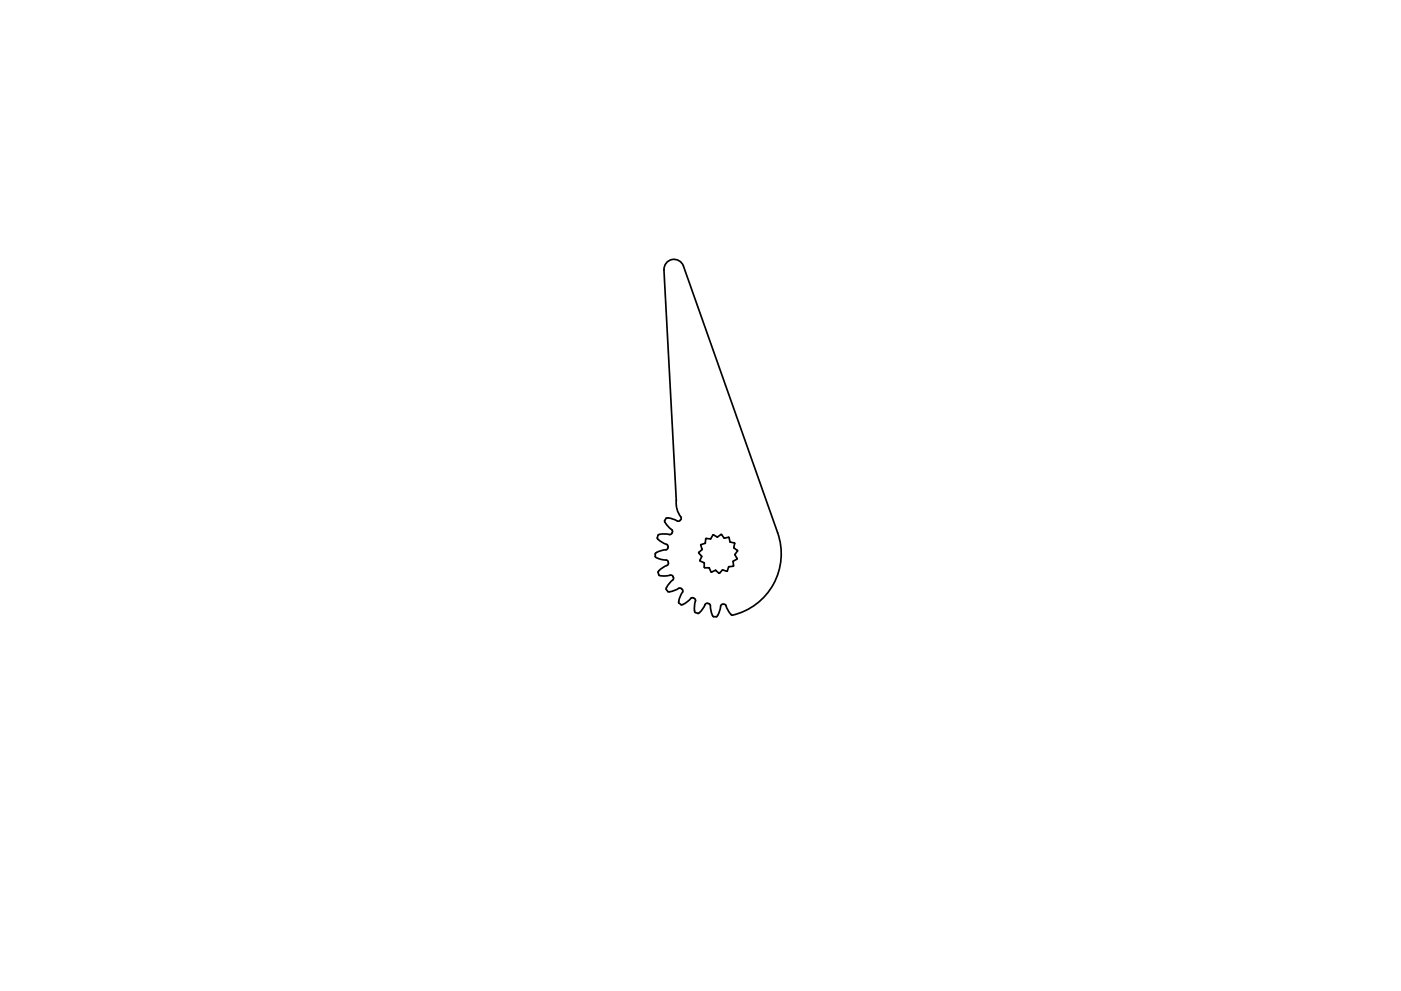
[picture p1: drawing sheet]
<svg xmlns="http://www.w3.org/2000/svg" width="420mm" height="297mm" viewBox="0 0 420 297" stroke-linecap="round" stroke-linejoin="round" font-family="sans-serif">
<!-- layer: Visible -->
<g fill="none" stroke="#000" stroke-width=".51">
<path d="M205 79.7a3 3 0 0 0-3.5-1.9 3 3 0 0 0-2.4 3.1l3.7 70.6 .6 2.2 .8 1.3M205 79.7l28.2 80a18.9 18.9 0 0 1-13.6 24.7M199.8 155.4l-.5 .8 1.7 2.3a.91 .91 0 0 1 .6 1.2 .91 .91 0 0 1-1.3 .4l-2.8 .1-.4 1.1 1.1 1 2 1 .1 .9M200.3 155.3l-.6 .1M204.2 155a.92 .92 0 0 1-.4 1.1 .92 .92 0 0 1-1.1-.2l-2.4-.7M197.6 172.3l.2 .2a6 6 0 0 0 3.2-.1M200.3 164.2l-.3 .5-2.2 .5-1.3 .8v.8l.2 .3 1.6 .6 1.5 .2a.91 .91 0 0 1 .6 .9 .91 .91 0 0 1-.8 .9l-2.2 1.6 .2 1M201.1 172.4a.91 .91 0 0 1 .8 .7 .91 .91 0 0 1-.5 1l-1.3 1.6-.3 1 .7 .7 2.6-.8a.92 .92 0 0 1 1.4 0 .92 .92 0 0 1-.1 1.3l-.9 2.6 .8 .7M207.9 179.2l.7 .7-.3 1.7v1.8l1 .5 .4-.3M207.9 179.2h-.5l-1.3 1.2-1.3 .8M209.6 165.6l.8 1.3M210.4 166.9l-.5 1.2 1.2 .6"/>
<path d="M210.5 164.8l-.9 .8M211.1 168.7l.1 .1M211.2 168.8v1.3l1.5 .1 .6 1.3 1.4-.5M211.8 161.4l-.3 1.4-1.3 .5 .3 1.4M214 160.3l1.2 .6M214 160.3l-.9 1.2-1.3-.1M214.7 171l.9 .8M215.8 171.8h-.2M216.4 160.3l.7 .9M216.4 160.2l-1.2 .7M216.8 170.8l1.4 .3M216.8 170.8l-1 1"/>
<path d="M218.6 169.8l-.5 1.3M218.7 161.2l.3 1.2 1.2 .3M218.7 161.1l-1.6 .1M219.9 169.7l-1.3 .2M220 169.5l-.1 .2M220.2 162.7l-.1 1.5 1 .8M220.4 166.3l.6 1.1M221 167.6l-1.1 .7 .1 1.3M221.1 167.4l-.1 .2M221.1 164.9l-.7 1.4M204.8 181.2l-.5 .1M211.5 181.2a.92 .92 0 0 1 1.1-.2 .92 .92 0 0 1 .5 1l.7 2.7 1.1 .2 .7-1.3 .5-1.9"/>
<path d="M211.5 181.2l-.8 1.3-.9 1.1M217.1 181.1l-.7 .1-.3 .5M217.1 181.1l.5 .2 1 2 1 1.1"/>
</g>
</svg>
